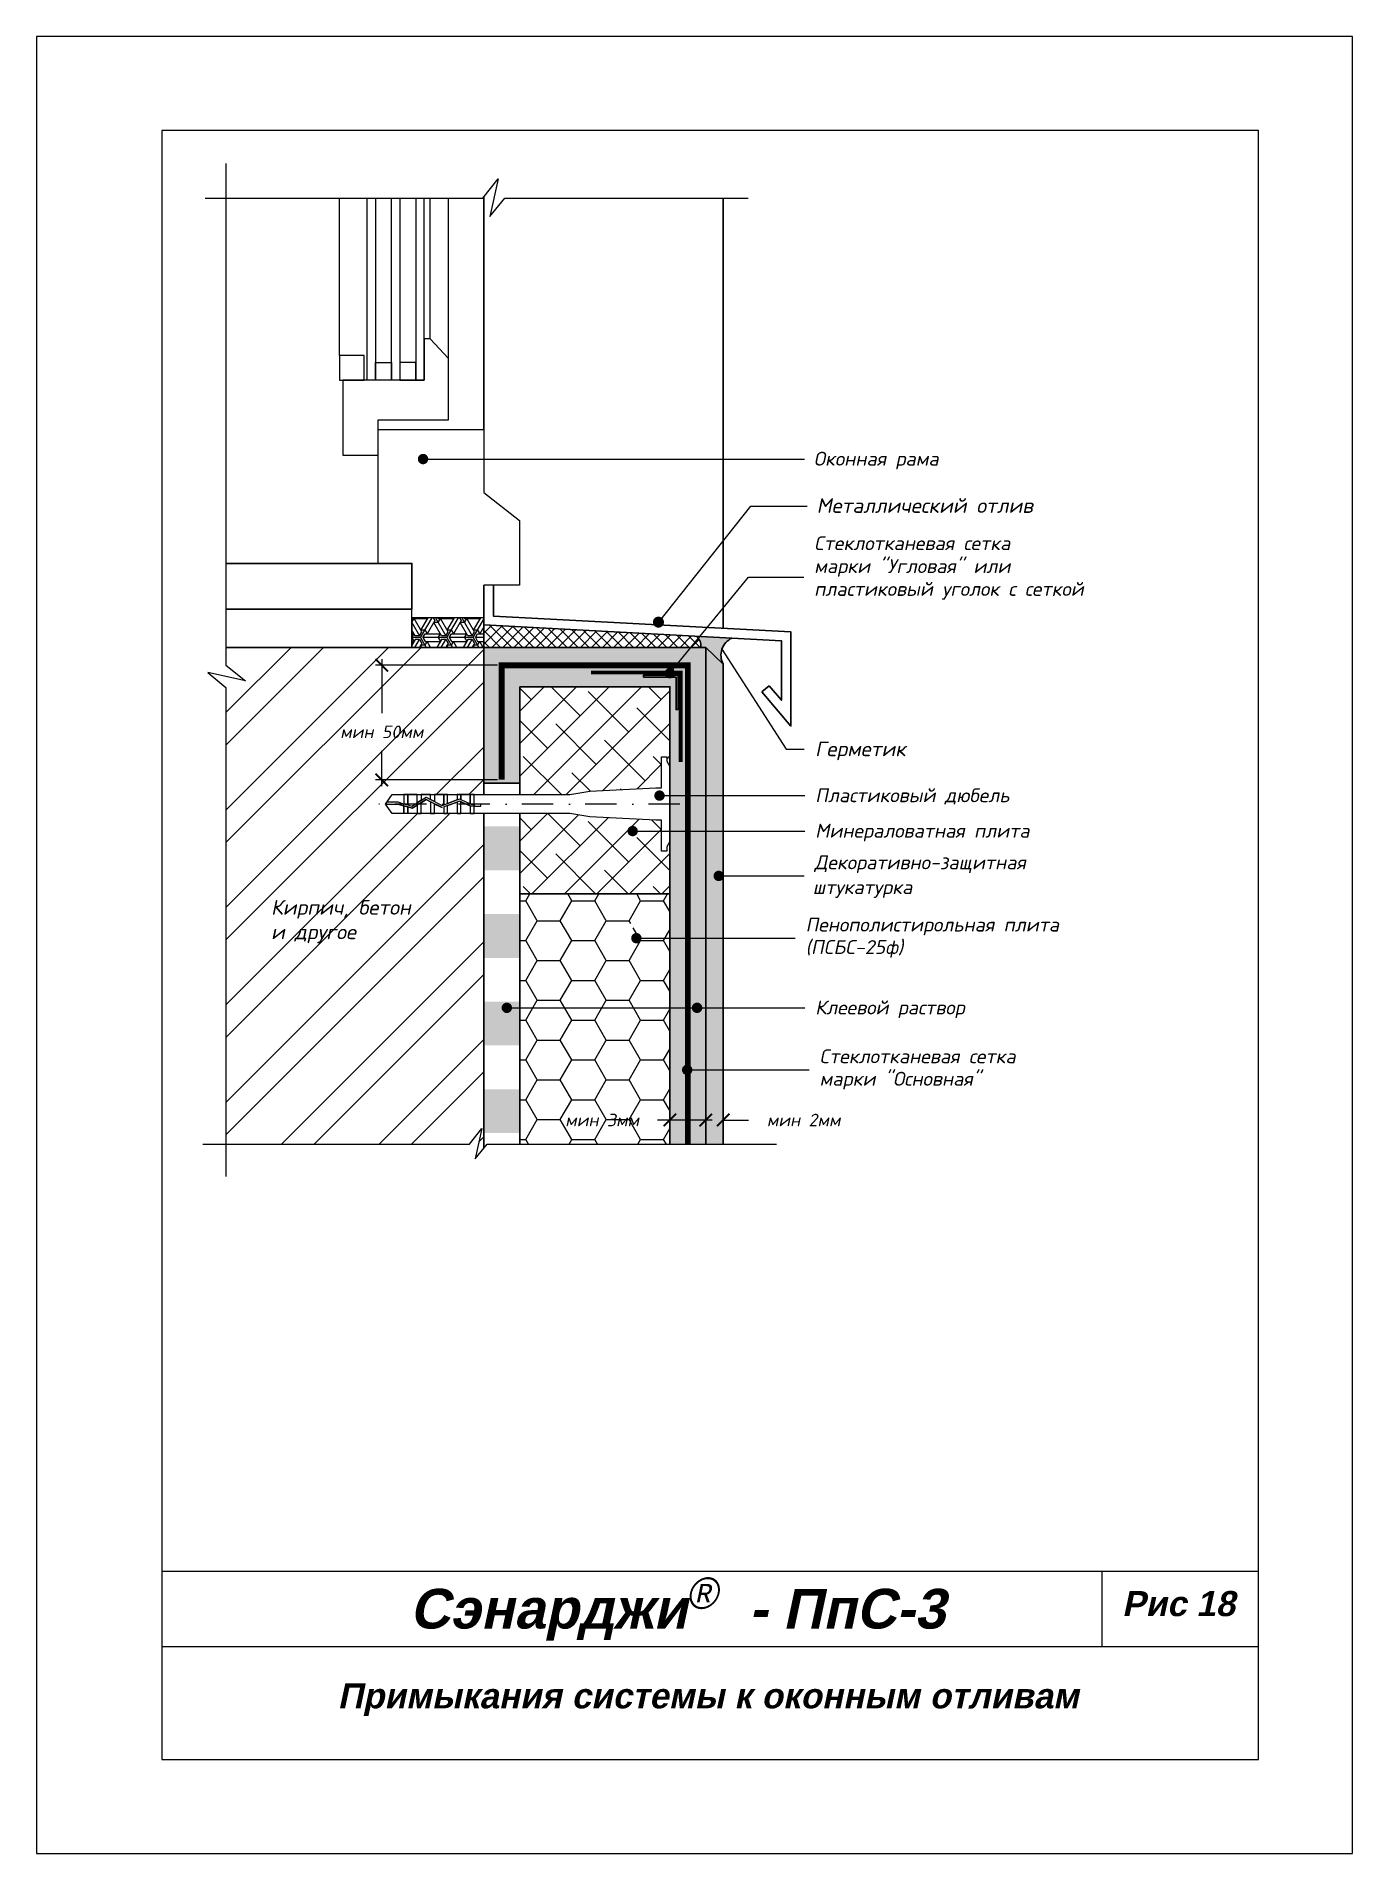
# Model space of a CAD drawing. Header units: inches. Extents: x 47 to 4151, y -1120 to 1902.
# Drawn here: x 1516.8 to 1726.8, y 1282.8 to 1572.8 of the extents above; entities that cross this region are included whole.
import ezdxf

# ---------------------------------------------------------------- set-up
doc = ezdxf.new("R2010")
doc.units = ezdxf.units.IN
doc.header["$LTSCALE"] = 10
doc.header["$MEASUREMENT"] = 0
doc.linetypes.add('DASHDOT', pattern=[1, 0.5, -0.25, 0, -0.25])
doc.linetypes.add('HIDDEN', pattern=[0.375, 0.25, -0.125])
doc.layers.add('dim', color=160, linetype='Continuous', lineweight=15)
doc.layers.add('Layer1', color=108, linetype='Continuous', lineweight=30)
for name, color, linetype in [('DUBEL', 142, 'Continuous'), ('hatch', 240, 'Continuous'), ('ndp', 242, 'Continuous'), ('ramka', 248, 'Continuous'), ('wind', 82, 'Continuous')]:
    doc.layers.add(name, color=color, linetype=linetype)
doc.layers.add('list', color=5, linetype='Continuous', plot=False)
doc.styles.add('ndp', font='ARIALBD.TTF', dxfattribs={"oblique": 12})
doc.styles.add('style2', font='romans.shx', dxfattribs={"oblique": 12})
doc.dimstyles.new('1', dxfattribs={"dimtxt": 2, "dimasz": 2, "dimexe": 1, "dimexo": 0.7, "dimgap": 2, "dimtad": 0, "dimtih": 1, "dimtoh": 1, "dimdec": 4, "dimzin": 0, "dimdsep": 46, "dimtxsty": 'style2', "dimblk": 'ARCHTICK', "dimcen": 1.5, "dimdle": 1, "dimadec": 0, "dimazin": 0, "dimtfac": 1, "dimtdec": 4, "dimtofl": 0, "dimtmove": 0, "dimatfit": 2, "dimldrblk": 'DOTSMALL', "dimfxl": 1, "dimtolj": 1, "dimtzin": 0, "dimarcsym": 0})

msp = doc.modelspace()

# ---------------------------------------------------------------- texts
at = {"layer": 'ndp', "oblique": 12}
for s, height, style, p in [('Оконная рама', 2.21386006, 'style2', (1640.867287, 1504.317033)), ('Металлический отлив', 2.34619952, 'style2', (1641.325926, 1496.770543)), ('Стеклотканевая сетка', 2.21386006, 'style2', (1640.937923, 1490.831013)), ('марки "Угловая" или', 2.21386006, 'style2', (1640.937923, 1487.180387)), ('пластиковый уголок с сеткой', 2.21386006, 'style2', (1640.937923, 1483.529761)), ('Герметик', 2.3461995, 'style2', (1641.078577, 1457.943849)), ('Пластиковый дюбель', 2.21386006, 'style2', (1641.096837, 1450.605838)), ('Минераловатная плита', 2.21386006, 'style2', (1641.096837, 1444.952884)), ('Декоративно-защитная', 2.21386006, 'style2', (1640.978273, 1439.9001)), ('штукатурка', 2.2138601, 'style2', (1640.709114, 1435.941999)), ('Кирпич, бетон', 2.34619952, 'style2', (1554.285593, 1432.658525)), ('и другое', 2.3461995, 'style2', (1554.285593, 1428.742385)), ('Пенополистирольная плита', 2.21386006, 'style2', (1639.566191, 1429.966638)), ('(ПСБС-25ф)', 2.2138601, 'style2', (1639.566191, 1426.382294)), ('Клеевой раствор', 2.21386006, 'style2', (1641.096837, 1416.744252)), ('Стеклотканевая сетка', 2.21386006, 'style2', (1641.794076, 1408.951212)), ('марки "Основная"', 2.21386006, 'style2', (1641.794076, 1405.366867)), ('Сэнарджи    - ПпС-3', 6.33260053, 'ndp', (1576.423232, 1318.743224)), ('Рис 18', 4, 'ndp', (1690.049942, 1320.720938)), ('Примыкания системы к оконным отливам', 4, 'ndp', (1564.916863, 1306.004865))]:
    msp.add_text(s, height=height, dxfattribs=dict(at, style=style)).set_placement(p)
at = {"layer": 'ndp', "insert": (1620.486035, 1326.882309), "char_height": 5, "attachment_point": 1, "style": 'style2'}
msp.add_mtext('{\\fCentury Gothic|b0|i0|c204|p32;®}', dxfattribs=at)

# ---------------------------------------------------------------- blocks, each defined once
blk = doc.blocks.new('_ArchTick')
at = {"layer": 'DUBEL', "color": 0, "const_width": 0.15}
blk.add_lwpolyline([(-0.5, -0.5), (0.5, 0.5)], dxfattribs=at)
blk = doc.blocks.new('*D71')
at = {"layer": 'Defpoints', "color": 0}
for p in [(1617.93, 1400.83), (1623.65, 1401.3), (1617.93, 1399.89)]:
    blk.add_point(p, dxfattribs=at)
at = {"layer": 'dim', "color": 0, "lineweight": -2}
for p, q in [((1617.93, 1399.89), (1615.93, 1399.89)), ((1617.93, 1400.13), (1617.93, 1398.89)), ((1624.65, 1399.89), (1617.93, 1399.89)), ((1623.65, 1400.6), (1623.65, 1398.89))]:
    blk.add_line(p, q, dxfattribs=at)
at = {"layer": 'dim', "color": 0, "lineweight": -2, "xscale": 2, "yscale": 2, "zscale": 2, "rotation": 180}
blk.add_blockref('_ArchTick', (1617.93, 1399.89), dxfattribs=at)
at = {"layer": 'dim', "color": 0, "lineweight": -2, "xscale": 2, "yscale": 2, "zscale": 2}
blk.add_blockref('_ArchTick', (1623.65, 1399.89), dxfattribs=at)
at = {"layer": 'dim', "color": 0, "insert": (1607.11, 1399.89), "char_height": 2, "attachment_point": 5, "style": 'style2'}
blk.add_mtext('\\A1;{\\fRomanS|b0|i0|c204|p2;мин 3мм}', dxfattribs=at)
blk = doc.blocks.new('_DotSmall')
at = {"layer": 'DUBEL', "color": 0, "const_width": 0.5}
blk.add_lwpolyline([(-0.0625, 0, 1), (0.0625, 0, 1)], format="xyb", close=True, dxfattribs=at)
blk = doc.blocks.new('*D72')
at = {"layer": 'Defpoints', "color": 0}
for p in [(1623.65, 1401.3), (1626.44, 1401.4), (1626.44, 1399.89)]:
    blk.add_point(p, dxfattribs=at)
at = {"layer": 'dim', "color": 0, "lineweight": -2}
for p, q in [((1623.65, 1399.89), (1621.65, 1399.89)), ((1623.65, 1400.6), (1623.65, 1398.89)), ((1626.44, 1400.7), (1626.44, 1398.89)), ((1626.44, 1399.89), (1630.44, 1399.89))]:
    blk.add_line(p, q, dxfattribs=at)
at = {"layer": 'dim', "color": 0, "lineweight": -2, "xscale": 2, "yscale": 2, "zscale": 2}
blk.add_blockref('_ArchTick', (1623.65, 1399.89), dxfattribs=at)
at = {"layer": 'dim', "color": 0, "lineweight": -2, "xscale": 2, "yscale": 2, "zscale": 2, "rotation": 180}
blk.add_blockref('_ArchTick', (1626.44, 1399.89), dxfattribs=at)
at = {"layer": 'dim', "color": 0, "insert": (1639.26, 1399.89), "char_height": 2, "attachment_point": 5, "style": 'style2'}
blk.add_mtext('\\A1;{\\fRomanS|b0|i0|c204|p2;мин 2мм}', dxfattribs=at)
blk = doc.blocks.new('*D91')
at = {"layer": 'Defpoints', "color": 0}
for p in [(1571.95, 1472.45), (1591.1, 1472.45), (1591.1, 1454.18)]:
    blk.add_point(p, dxfattribs=at)
at = {"layer": 'dim', "color": 0, "lineweight": -2}
for p, q in [((1571.95, 1473.45), (1571.95, 1464.83)), ((1590.4, 1472.45), (1570.95, 1472.45)), ((1571.95, 1453.18), (1571.95, 1458.82)), ((1590.4, 1454.18), (1570.95, 1454.18))]:
    blk.add_line(p, q, dxfattribs=at)
at = {"layer": 'dim', "color": 0, "lineweight": -2, "xscale": 2, "yscale": 2, "zscale": 2}
for p, rotation in [((1571.95, 1472.45), 90), ((1571.95, 1454.18), 270)]:
    blk.add_blockref('_ArchTick', p, dxfattribs=dict(at, rotation=rotation))
at = {"layer": 'dim', "color": 0, "insert": (1571.95, 1461.83), "char_height": 2, "attachment_point": 5, "style": 'style2'}
blk.add_mtext('\\A1;{\\fRomanS|b0|i0|c204|p2;мин 50мм}', dxfattribs=at)

# ---------------------------------------------------------------- dimensions: what is measured, and where the dimension line sits
at = {"layer": 'dim'}
dim = msp.add_linear_dim(base=(1571.945855, 1472.44764), p1=(1591.098049, 1454.176088), p2=(1591.098049, 1472.44764), angle=90, text='{\\fRomanS|b0|i0|c204|p2;мин 50мм}', dimstyle='1', dxfattribs=at)
dim.commit()
dim.dimension.update_dxf_attribs({"geometry": '*D91', "text_midpoint": (1571.945855, 1461.825612), "dimtype": 160})
for base, p2, text, picture, middle in [((1617.925054, 1399.891029), (1617.925054, 1400.833461), '{\\fRomanS|b0|i0|c204|p2;мин 3мм}', '*D71', (1607.105434, 1399.891029)), ((1626.435793, 1399.891029), (1626.435793, 1401.398102), '{\\fRomanS|b0|i0|c204|p2;мин 2мм}', '*D72', (1639.255413, 1399.891029))]:
    dim = msp.add_linear_dim(base=base, p1=(1623.649331, 1401.30391), p2=p2, text=text, dimstyle='1', dxfattribs=at)
    dim.commit()
    dim.dimension.update_dxf_attribs({"geometry": picture, "text_midpoint": middle})

# ---------------------------------------------------------------- hatches: boundary and pattern name
at = {"layer": 'hatch'}
h = msp.add_hatch(dxfattribs=at)
h.set_pattern_fill('ESCHER', color=256, scale=3.5, style=0)
h.set_pattern_definition([(60, (129.1496, 1920.6145), (-4.2, -9e-10), [3.85, -0.35]), (180, (129.1496, 1920.6145), (2.1, -3.637307), [3.85, -0.35]), (300, (129.1496, 1920.6145), (4.2, -9e-10), [3.85, -0.35]), (60, (129.4996, 1920.6145), (-4.2, -9e-10), [0.7, -3.5]), (300, (129.4996, 1920.6145), (4.2, -9e-10), [0.7, -3.5]), (60, (128.9746, 1920.9176), (-4.2, -9e-10), [0.7, -3.5]), (180, (128.9746, 1920.9176), (2.1, -3.637307), [0.7, -3.5]), (300, (128.9746, 1920.3114), (4.2, -9e-10), [0.7, -3.5]), (180, (128.9746, 1920.3114), (2.1, -3.637307), [0.7, -3.5]), (60, (127.7496, 1920.6145), (-4.2, -9e-10), [0.7, -3.5]), (300, (127.7496, 1920.6145), (4.2, -9e-10), [0.7, -3.5]), (60, (129.8496, 1919.402), (-4.2, -9e-10), [0.7, -3.5]), (180, (129.8496, 1919.402), (2.1, -3.637307), [0.7, -3.5]), (300, (129.8496, 1921.827), (4.2, -9e-10), [0.7, -3.5]), (180, (129.8496, 1921.827), (2.1, -3.637307), [0.7, -3.5]), (0, (129.8496, 1921.2208), (-2.1, 3.637307), [2.45, -1.75]), (0, (129.8496, 1920.0083), (-2.1, 3.637307), [2.45, -1.75]), (120, (129.3246, 1921.524), (-4.2, 9e-10), [2.45, -1.75]), (120, (128.2746, 1920.9176), (-4.2, 9e-10), [2.45, -1.75]), (240, (128.2746, 1920.3114), (2.1, -3.637307), [2.45, -1.75]), (240, (129.3246, 1919.7052), (2.1, -3.637307), [2.45, -1.75])])
h.paths.add_polyline_path([(1588.240832, 1475.309778), (1588.240832, 1480.039887), (1579.799607, 1480.039887), (1576.763938, 1480.039887), (1576.763938, 1475.309778)])
h = msp.add_hatch(dxfattribs=at)
h.set_pattern_fill('ANSI37', color=256, scale=10, style=0)
h.set_pattern_definition([(45, (129.1496, 1920.6145), (-0.8838835, 0.8838835), []), (135, (129.1496, 1920.6145), (-0.8838835, -0.8838835), [])])
h.paths.add_polyline_path([(1622.848173, 1475.309778, 0.284885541), (1622.091111, 1477.107386), (1588.240832, 1478.909146), (1588.240832, 1475.309778)])
msp.add_hatch(color=256, dxfattribs=at).paths.add_polyline_path([(1627.839645, 1476.801406), (1622.720982, 1477.073859), (1622.462736, 1476.757342, -0.2114126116), (1622.848173, 1475.309778), (1623.649331, 1475.309778), (1626.435793, 1472.61781, -0.4364070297)])
h = msp.add_hatch(dxfattribs=at)
h.set_pattern_fill('ANSI32', color=256, scale=29.327494, style=0)
h.set_pattern_definition([(45, (-96.907, 1920.615), (-7.776626, 7.776626), []), (45, (-91.723, 1920.615), (-7.776626, 7.776626), [])])
h.paths.add_polyline_path([(1585.944059, 1396.025582), (1587.923543, 1398.537239), (1586.865423, 1393.698052), (1588.240832, 1395.371714), (1588.240832, 1448.810159), (1586.703497, 1448.810159), (1586.075136, 1448.810159), (1584.584916, 1448.810159), (1583.956554, 1448.810159), (1582.466334, 1448.810159), (1581.837972, 1448.810159), (1580.347752, 1448.810159), (1579.719391, 1448.810159), (1578.229171, 1448.810159), (1577.600809, 1448.810159), (1576.110589, 1448.810159), (1575.482227, 1448.810159), (1573.605947, 1448.810159), (1572.523195, 1450.31235), (1572.753033, 1450.631224), (1573.605947, 1451.814542), (1575.482227, 1451.814542), (1577.600809, 1451.814542), (1578.229171, 1451.814542), (1579.719391, 1451.814542), (1580.347752, 1451.814542), (1582.466334, 1451.814542), (1583.956554, 1451.814542), (1586.075136, 1451.814542), (1586.703497, 1451.814542), (1588.240832, 1451.814542), (1588.240832, 1469.01724), (1588.240832, 1475.309778), (1571.358382, 1475.309778), (1547.079278, 1475.309778), (1547.079278, 1472.447897), (1550.193952, 1469.993165), (1544.192939, 1471.305326), (1547.079278, 1468.933344), (1547.079278, 1396.025582)])
h.paths.add_polyline_path([(1563.663028, 1463.33481), (1580.228682, 1463.33481), (1580.228682, 1460.316413), (1563.663028, 1460.316413)], flags=24)
h.paths.add_polyline_path([(1553.85503, 1427.498444), (1570.892907, 1427.249094), (1571.640957, 1430.768393), (1554.60308, 1431.017743)], flags=24)
h.paths.add_polyline_path([(1553.617955, 1431.260625), (1582.442692, 1430.928158), (1583.440092, 1435.620557), (1554.615355, 1435.953024)], flags=24)
h = msp.add_hatch(dxfattribs=at)
h.set_pattern_fill('DOTS', color=256, scale=7, style=0)
h.set_pattern_definition([(0, (129.14963, 1920.61454), (0.21875, 0.4375), [0, -0.4375])])
h.paths.add_polyline_path([(1623.649331, 1475.309778), (1588.240832, 1475.309778), (1588.240832, 1469.01724), (1588.240832, 1453.620813), (1593.965108, 1453.620813), (1593.965108, 1469.01724), (1617.925054, 1469.01724), (1617.925054, 1450.416857), (1617.925054, 1396.025582), (1623.649331, 1396.025582)])
h.paths.add_polyline_path([(1619.240475, 1465.38646), (1618.91162, 1465.38646), (1618.91162, 1470.572067), (1613.726013, 1470.572067), (1613.726013, 1470.900922), (1619.240475, 1470.900922)], flags=16)
h = msp.add_hatch(dxfattribs=at)
h.set_pattern_fill('AR-CONC', color=256, scale=0.293275, style=0)
h.set_pattern_definition([(50, (129.1496, 1920.6145), (2.1035444, -0.1840363), [0.2199562, -2.4195183]), (355, (129.1496, 1920.6145), (-0.406923, 2.205991), [0.175965, -1.9356146]), (100.4514, (129.325, 1920.5992), (1.696623, 2.0219534), [0.186934, -2.056274]), (46.1842, (129.1496, 1921.201), (3.1299506, -0.485426), [0.329934, -3.6292774]), (96.6356, (129.4105, 1921.1606), (2.7411315, 2.8568436), [0.280401, -3.0844107]), (351.1842, (129.1496, 1921.201), (2.741129, 2.856846), [0.2639474, -2.903422]), (21, (129.4429, 1921.0545), (1.7505788, -1.1807803), [0.2199562, -2.4195183]), (326, (129.443, 1921.0545), (0.713583, 2.1266834), [0.175965, -1.9356146]), (71.4514, (129.5888, 1920.956), (2.4641624, 0.945901), [0.186934, -2.056274]), (37.5, (129.1496, 1920.61454), (0.0356618, 0.97629425), [0, -1.9121526, 0, -1.9649421, 0, -1.9429465]), (7.5, (129.1496, 1920.6145), (0.771517, 1.1567107), [0, -1.1203103, 0, -1.8681614, 0, -0.7405192]), (327.5, (128.4956, 1920.61454), (1.56556743, -0.0661478), [0, -0.7331874, 0, -2.2875445, 0, -3.0353956]), (317.5, (128.2024, 1920.6145), (1.7103389, 0.2935828), [0, -0.9531436, 0, -1.5191642, 0, -2.1555708])])
h.paths.add_polyline_path([(1623.649331, 1396.025582), (1626.435793, 1396.025582), (1626.435793, 1472.61781), (1623.649331, 1475.309778)])
h = msp.add_hatch(dxfattribs=at)
h.set_pattern_fill('ANSI38', color=256, scale=29.327494, style=0)
h.set_pattern_definition([(45, (-96.9072, 1920.6145), (-2.592209, 2.592209), []), (135, (-96.9072, 1920.6145), (-7.776626, 2.592209), [9.164842, -5.498905])])
h.paths.add_polyline_path([(1605.149198, 1448.265393), (1601.953738, 1448.810159), (1593.965108, 1448.810159), (1593.965108, 1435.975948), (1617.925054, 1435.975948), (1617.925054, 1444.30905), (1617.41726, 1443.468649), (1617.41726, 1442.789963), (1616.59404, 1442.789963), (1616.59404, 1447.71596), (1615.6779, 1447.71596)])
h.paths.add_polyline_path([(1593.965108, 1469.01724), (1593.965108, 1453.620813), (1593.965108, 1451.814542), (1601.953738, 1451.814542), (1605.149198, 1452.359307), (1615.6779, 1452.908741), (1616.59404, 1452.908741), (1616.59404, 1457.834738), (1617.41726, 1457.834738), (1617.41726, 1457.156052), (1617.925054, 1456.315651), (1617.925054, 1469.01724)])
h = msp.add_hatch(dxfattribs=at)
h.set_pattern_fill('DOTS', color=256, scale=7, style=0)
h.set_pattern_definition([(0, (-96.9072, 1920.61454), (0.21875, 0.4375), [0, -0.4375])])
h.paths.add_polyline_path([(1593.965108, 1446.729072), (1588.240832, 1446.729072), (1588.240832, 1439.742183), (1593.965108, 1439.742183)])
h.paths.add_polyline_path([(1593.965108, 1432.755294), (1588.240832, 1432.755294), (1588.240832, 1425.768405), (1593.965108, 1425.768405)])
h.paths.add_polyline_path([(1593.965108, 1418.781516), (1588.240832, 1418.781516), (1588.240832, 1411.794627), (1593.965108, 1411.794627)])
h.paths.add_polyline_path([(1593.965108, 1404.807738), (1588.240832, 1404.807738), (1588.240832, 1397.820848), (1593.965108, 1397.820848)])
h = msp.add_hatch(dxfattribs=at)
h.set_pattern_fill('HONEY', color=256, scale=29.327494, style=0)
h.set_pattern_definition([(0, (-96.9072, 1920.6145), (5.498905, 3.1747943), [3.665937, -7.331874]), (120, (-96.9072, 1920.6145), (-5.498905, 3.1747944), [3.665937, -7.331874]), (60, (-96.9072, 1920.6145), (1e-08, 6.3495887), [-7.331874, 3.665937])])
h.paths.add_polyline_path([(1617.925054, 1430.956196), (1612.393608, 1430.956196, -1), (1611.563411, 1430.956196, -1), (1612.393608, 1430.956196), (1617.925054, 1430.956196), (1617.925054, 1435.975948), (1593.965108, 1435.975948), (1593.965108, 1396.025582), (1617.925054, 1396.025582)])
h.paths.add_polyline_path([(1600.785813, 1401.400227), (1615.425054, 1401.400227), (1615.425054, 1398.38183), (1600.785813, 1398.38183)], flags=24)
at = {"layer": 'Layer1'}
msp.add_hatch(color=256, dxfattribs=at).paths.add_polyline_path([(1619.240475, 1465.38646), (1618.91162, 1465.38646), (1618.91162, 1470.572067), (1613.726013, 1470.572067), (1613.726013, 1470.900922), (1619.240475, 1470.900922)])

# ---------------------------------------------------------------- linework, layer by layer
at = {"layer": 'DUBEL', "linetype": 'DASHDOT'}
msp.add_line((1619.499781, 1450.31235), (1569.045578, 1450.31235), dxfattribs=at)
at = {"layer": 'DUBEL', "linetype": 'HIDDEN', "const_width": 0.945982}
msp.add_lwpolyline([(1591.098049, 1454.176088), (1591.098049, 1472.44764), (1620.787193, 1472.44764), (1620.787193, 1396.025582)], dxfattribs=at)
at = {"layer": 'DUBEL'}
msp.add_lwpolyline([(1615.6779, 1452.908741), (1616.59404, 1452.908741), (1616.59404, 1457.834738), (1617.41726, 1457.834738), (1617.41726, 1457.156052), (1617.925054, 1456.315651), (1617.925054, 1444.30905), (1617.41726, 1443.468649), (1617.41726, 1442.789963), (1616.59404, 1442.789963), (1616.59404, 1447.71596), (1615.6779, 1447.71596), (1605.149198, 1448.265393), (1601.953738, 1448.810159), (1586.703497, 1448.810159), (1586.703497, 1449.977793), (1587.744071, 1449.977793), (1587.744071, 1450.296666), (1586.703497, 1450.296666), (1586.703497, 1449.977793), (1586.703497, 1451.814542), (1586.075136, 1451.814542), (1586.075136, 1450.360492), (1586.217542, 1450.296666), (1586.703497, 1450.31235), (1586.703497, 1449.977793), (1586.149351, 1449.977793), (1586.075136, 1450.011056), (1586.075136, 1448.810159), (1586.703497, 1448.810159), (1584.584916, 1448.810159), (1584.584916, 1450.678965), (1586.075136, 1450.011056), (1584.372394, 1450.774217), (1583.956554, 1450.621756), (1583.956554, 1448.810159), (1584.584916, 1448.810159), (1582.466334, 1448.810159), (1582.466334, 1450.075395), (1583.956554, 1450.621756), (1581.837972, 1449.845017), (1581.837972, 1448.810159), (1582.466334, 1448.810159), (1580.347752, 1448.810159), (1580.347752, 1450.31235), (1581.576142, 1449.749022), (1579.719391, 1450.689406), (1579.719391, 1448.810159), (1580.347752, 1448.810159), (1578.229171, 1448.810159), (1578.229171, 1450.31235), (1578.229171, 1450.531628), (1579.039472, 1451.033762), (1579.719391, 1450.689406), (1579.039472, 1451.033762), (1577.600809, 1450.14224), (1577.600809, 1448.810159), (1578.229171, 1448.810159), (1576.110589, 1448.810159), (1576.110589, 1449.848051), (1576.798169, 1449.644854), (1577.600809, 1450.14224), (1576.798169, 1449.644854), (1576.110589, 1449.848051), (1576.110589, 1448.810159), (1575.482227, 1448.810159), (1575.482227, 1450.033748), (1576.110589, 1449.848051), (1575.482227, 1450.033748), (1575.482227, 1448.810159), (1573.605947, 1448.810159), (1572.523195, 1450.31235), (1574.539491, 1450.31235), (1575.482227, 1450.033748), (1575.482227, 1450.31235), (1574.585623, 1450.631224), (1572.753033, 1450.631224), (1572.523195, 1450.31235), (1573.605947, 1451.814542), (1575.482227, 1451.814542), (1575.482227, 1450.366254), (1576.110589, 1450.180557), (1576.110589, 1451.814542), (1576.110589, 1450.31235), (1576.110589, 1450.180557), (1576.75159, 1449.991125), (1577.600809, 1450.517376), (1577.600809, 1451.814542), (1575.482227, 1451.814542), (1578.229171, 1451.814542), (1578.229171, 1450.906764), (1577.600809, 1450.517376), (1579.023757, 1451.39916), (1579.719391, 1451.046844), (1579.719391, 1451.814542), (1578.229171, 1451.814542), (1580.347752, 1451.814542), (1580.347752, 1450.7286), (1579.719391, 1451.046844), (1581.59654, 1450.09613), (1582.466334, 1450.415024), (1582.466334, 1451.814542), (1580.347752, 1451.814542), (1581.837972, 1451.814542), (1581.837972, 1450.31235), (1581.837972, 1450.184647), (1581.837972, 1451.814542), (1583.956554, 1451.814542), (1583.956554, 1450.961386), (1582.466334, 1450.415024), (1584.38443, 1451.118258), (1584.584916, 1451.028402), (1584.584916, 1451.814542), (1584.584916, 1451.028402), (1586.075136, 1450.360492), (1586.075136, 1451.814542), (1583.956554, 1451.814542), (1586.703497, 1451.814542), (1601.953738, 1451.814542), (1605.149198, 1452.359307), (1615.6779, 1452.908741)], close=True, dxfattribs=at)
at = {"layer": 'hatch'}
for points in [[(1547.079278, 1552.522584), (1547.079278, 1472.447897), (1550.193952, 1469.993165), (1544.192939, 1471.305326), (1547.079278, 1468.933344), (1547.079278, 1390.898871)], [(1543.80507, 1546.972165), (1588.071239, 1546.972165), (1590.525971, 1550.086838), (1589.21381, 1544.085826), (1591.585791, 1546.972165), (1630.384844, 1546.972165)], [(1543.401973, 1396.025582), (1585.944059, 1396.025582), (1587.923543, 1398.537239), (1586.865423, 1393.698052), (1588.778177, 1396.025582), (1634.915307, 1396.025582)]]:
    msp.add_lwpolyline(points, dxfattribs=at)
at = {"layer": 'Layer1', "color": 240}
for p, q in [((1588.240832, 1510.088742), (1588.240832, 1547.187352)), ((1626.435793, 1478.366389), (1626.435793, 1546.972165))]:
    msp.add_line(p, q, dxfattribs=at)
at = {"layer": 'Layer1'}
for p, q in [((1576.763938, 1480.039887), (1576.763938, 1475.309778)), ((1588.240832, 1480.039887), (1588.240832, 1475.309778)), ((1547.079278, 1475.309778), (1571.358382, 1475.309778)), ((1588.240832, 1475.309778), (1571.358382, 1475.309778)), ((1588.240832, 1475.309778), (1588.240832, 1469.01724)), ((1623.649331, 1475.309778), (1626.435793, 1472.61781)), ((1588.240832, 1451.814542), (1588.240832, 1469.01724)), ((1593.965108, 1469.01724), (1593.965108, 1453.620813)), ((1593.965108, 1453.620813), (1588.240832, 1453.620813)), ((1593.965108, 1453.620813), (1593.965108, 1451.814542)), ((1617.925054, 1450.416857), (1617.925054, 1396.025582)), ((1588.240832, 1395.371714), (1588.240832, 1448.810159)), ((1593.965108, 1448.810159), (1593.965108, 1396.025582)), ((1593.965108, 1435.975948), (1617.925054, 1435.975948))]:
    msp.add_line(p, q, dxfattribs=at)
for points in [[(1547.079278, 1481.429721), (1576.763938, 1481.429721), (1576.763938, 1488.699706), (1547.079278, 1488.699706)], [(1588.240832, 1485.253727), (1588.240832, 1478.909146), (1635.712965, 1476.38233), (1635.712965, 1466.88577), (1633.744337, 1469.192077)], [(1589.760767, 1485.253727), (1589.760767, 1480.318503), (1637.232901, 1477.791688), (1637.232901, 1462.763984), (1632.588285, 1468.205289)], [(1588.240832, 1475.309778), (1623.649331, 1475.309778), (1623.649331, 1396.025582)], [(1626.435793, 1472.61781), (1626.435793, 1472.61781), (1626.435793, 1396.025582)], [(1593.965108, 1469.01724), (1617.925054, 1469.01724), (1617.925054, 1450.416857)], [(1633.744337, 1469.192077), (1632.588285, 1468.205289)]]:
    msp.add_lwpolyline(points, dxfattribs=at)
at = {"layer": 'Layer1', "linetype": 'HIDDEN'}
msp.add_lwpolyline([(1619.646821, 1457.013279, 0.604796, 0.604796, 0), (1619.646821, 1471.307268, 0.604796, 0.604796, 0), (1605.352832, 1471.307268, 0.604796, 0.604796, 0)], format="xyseb", dxfattribs=at)
at = {"layer": 'Layer1'}
msp.add_lwpolyline([(1619.240475, 1465.38646), (1618.91162, 1465.38646), (1618.91162, 1470.572067), (1613.726013, 1470.572067), (1613.726013, 1470.900922), (1619.240475, 1470.900922)], close=True, dxfattribs=at)
for centre, radius, start, end in [((1621.020188, 1475.598145), 1.85059, 351.03540896, 54.64135452), ((1629.077895, 1474.058561), 3.009396, 114.29665743, 208.60383637)]:
    msp.add_arc(centre, radius, start, end, dxfattribs=at)
at = {"layer": 'list'}
msp.add_lwpolyline([(1516.846562, 1282.818887), (1726.846562, 1282.818887), (1726.846562, 1572.818887), (1516.846562, 1572.818887)], close=True, dxfattribs=at)
at = {"layer": 'ndp'}
for p, q in [((1578.541396, 1505.364998), (1639.393953, 1505.364998)), ((1630.762792, 1497.825667), (1616.095928, 1479.338424)), ((1630.762792, 1497.825667), (1639.824721, 1497.825667)), ((1617.924624, 1471.195217), (1630.443186, 1486.538557)), ((1630.443186, 1486.538557), (1639.28396, 1486.538557)), ((1626.224844, 1475.015934), (1636.490511, 1459.056866)), ((1636.490511, 1459.056866), (1639.325744, 1459.056866)), ((1616.26442, 1451.656074), (1639.442874, 1451.656074)), ((1611.964144, 1446.00312), (1639.442874, 1446.00312)), ((1626.458423, 1438.839496), (1639.32431, 1438.839496)), ((1612.573298, 1428.906034), (1637.912228, 1428.906034)), ((1591.908747, 1417.794488), (1639.442874, 1417.794488)), ((1620.679364, 1407.890608), (1640.140113, 1407.890608))]:
    msp.add_line(p, q, dxfattribs=at)
for points, const_width in [([(1578.126297, 1505.364998, 1), (1578.956495, 1505.364998, 1)], 0.830198), ([(1615.656016, 1479.338424, 1), (1616.535841, 1479.338424, 1)], 0.879825), ([(1617.509525, 1471.195217, 1), (1618.339723, 1471.195217, 1)], 0.830198), ([(1615.849321, 1451.656074, 1), (1616.679519, 1451.656074, 1)], 0.830198), ([(1611.563411, 1446.00312, 1), (1612.393608, 1446.00312, 1)], 0.830198), ([(1625.298703, 1438.839496, 1), (1626.1289, 1438.839496, 1)], 0.830198), ([(1612.158199, 1428.906034, 1), (1612.988396, 1428.906034, 1)], 0.830198), ([(1591.493648, 1417.794488, 1), (1592.323846, 1417.794488, 1)], 0.830198), ([(1621.84107, 1417.794488, 1), (1622.671267, 1417.794488, 1)], 0.830198), ([(1620.264266, 1407.890608, 1), (1621.094463, 1407.890608, 1)], 0.830198)]:
    msp.add_lwpolyline(points, format="xyb", close=True, dxfattribs=dict(at, const_width=const_width))
at = {"layer": 'ramka'}
for p, q in [((1711.846562, 1327.818887), (1536.846562, 1327.818887)), ((1686.846562, 1327.818887), (1686.846562, 1315.818887)), ((1711.846562, 1315.818887), (1536.846562, 1315.818887))]:
    msp.add_line(p, q, dxfattribs=at)
msp.add_lwpolyline([(1536.846562, 1297.818887), (1711.846562, 1297.818887), (1711.846562, 1557.818887), (1536.846562, 1557.818887)], close=True, dxfattribs=at)
at = {"layer": 'wind', "color": 240}
for p, q in [((1565.221984, 1521.88893), (1565.221984, 1546.972165)), ((1579.670611, 1524.530359), (1579.670611, 1546.972165)), ((1582.613349, 1521.3922), (1582.613349, 1546.972165))]:
    msp.add_line(p, q, dxfattribs=at)
at = {"layer": 'wind'}
for p, q in [((1569.645111, 1517.974718), (1569.645111, 1546.972165)), ((1570.969754, 1546.972165), (1570.969754, 1517.974718)), ((1573.509802, 1517.974718), (1573.509802, 1546.972165)), ((1574.834445, 1546.972165), (1574.834445, 1517.974718)), ((1577.374494, 1546.972165), (1577.374494, 1517.974718)), ((1578.699137, 1517.974718), (1578.699137, 1546.972165)), ((1570.969754, 1517.974718), (1569.645111, 1517.974718)), ((1574.834445, 1517.974718), (1573.509802, 1517.974718)), ((1577.374494, 1517.974718), (1578.699137, 1517.974718))]:
    msp.add_line(p, q, dxfattribs=at)
for points in [[(1565.730899, 1505.985178), (1571.358382, 1505.985178), (1571.358382, 1505.985178), (1571.358382, 1511.612661), (1576.985865, 1511.612661), (1582.613349, 1511.612661), (1582.613349, 1521.3922), (1579.670611, 1524.530359), (1578.699137, 1524.530359), (1578.699137, 1517.974718), (1565.730899, 1517.974718)], [(1569.136196, 1517.974718), (1569.136196, 1521.88893), (1565.221984, 1521.88893), (1565.221984, 1517.974718)], [(1573.509802, 1520.792448), (1573.509802, 1517.974718), (1570.969754, 1517.974718), (1570.969754, 1520.792448)], [(1574.834445, 1520.792448), (1574.834445, 1517.974718), (1577.374494, 1517.974718), (1577.374494, 1520.792448)]]:
    msp.add_lwpolyline(points, close=True, dxfattribs=at)
msp.add_lwpolyline([(1571.358382, 1488.699706), (1571.358382, 1510.088742), (1588.240832, 1510.088742), (1588.240832, 1500.00383), (1593.919237, 1495.574001), (1593.919237, 1485.253727), (1588.240832, 1485.253727), (1588.240832, 1480.039887), (1579.799607, 1480.039887), (1576.763938, 1480.039887), (1576.763938, 1488.699706), (1571.358382, 1488.699706)], dxfattribs=at)

msp.set_redraw_order([(e.dxf.handle, doc.entitydb.next_handle()) for e in msp.query("TEXT MTEXT ATTDEF DIMENSION ARC_DIMENSION")])  # texts and dimensions are drawn at this point

doc.saveas('drawing.dxf')
